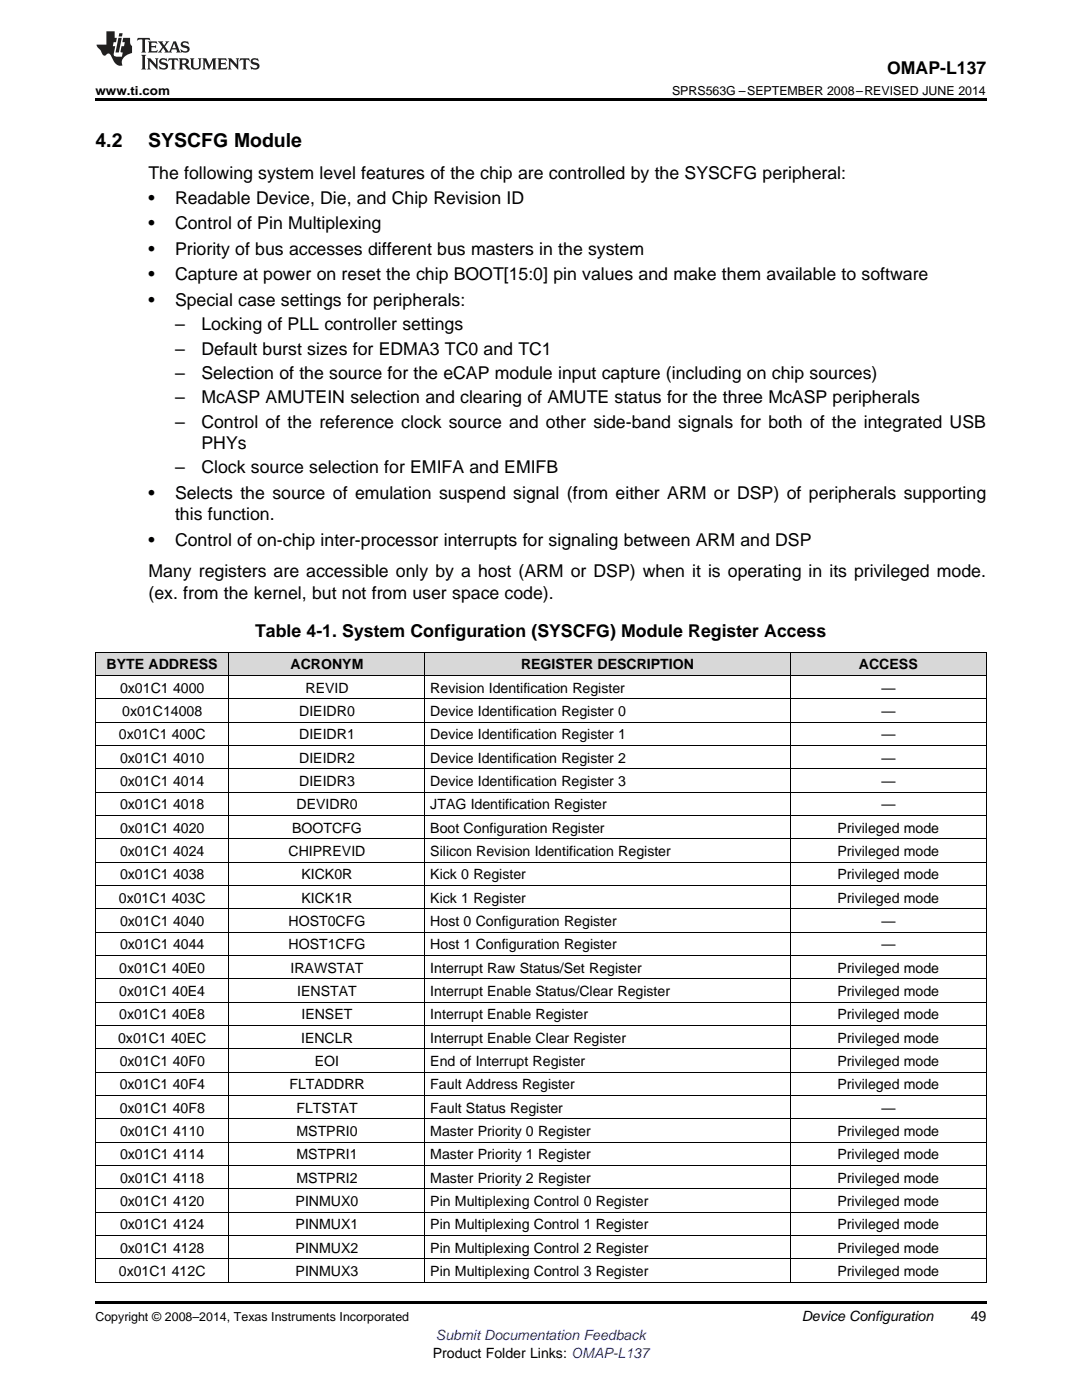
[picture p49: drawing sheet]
<svg xmlns="http://www.w3.org/2000/svg" width="216mm" height="279mm" viewBox="0 0 216 279" stroke-linecap="round" stroke-linejoin="round" font-family="sans-serif">
<defs><g id="words">
<g font-size="3.9">
<text x="19" y="29.3">4.2</text>
<text x="29.6" y="29.3">SYSCFG Module</text>
</g>
<g font-size="3.5">
<text x="177" y="14.8">OMAP-L137</text>
<text x="29.6" y="35.6">The following system level features of the chip are controlled by the SYSCFG peripheral:</text>
<text x="29.6" y="40.7">•</text>
<text x="34.9" y="40.7">Readable Device, Die, and Chip Revision ID</text>
<text x="29.6" y="45.8">•</text>
<text x="34.9" y="45.8">Control of Pin Multiplexing</text>
<text x="29.6" y="50.9">•</text>
<text x="34.9" y="50.9">Priority of bus accesses different bus masters in the system</text>
<text x="29.6" y="56">•</text>
<text x="34.9" y="56">Capture at power on reset the chip BOOT[15:0] pin values and make them available to software</text>
<text x="29.6" y="61">•</text>
<text x="34.9" y="61">Special case settings for peripherals:</text>
<text x="34.9" y="65.9">–</text>
<text x="40.2" y="65.9">Locking of PLL controller settings</text>
<text x="34.9" y="70.8">–</text>
<text x="40.2" y="70.8">Default burst sizes for EDMA3 TC0 and TC1</text>
<text x="34.9" y="75.6">–</text>
<text x="40.2" y="75.6">Selection of the source for the eCAP module input capture (including on chip sources)</text>
<text x="34.9" y="80.5">–</text>
<text x="40.2" y="80.5">McASP AMUTEIN selection and clearing of AMUTE status for the three McASP peripherals</text>
<text x="34.9" y="85.4">–</text>
<text x="40.2" y="85.4">Control of the reference clock source and other side-band signals for both of the integrated USB</text>
<text x="40.2" y="89.6">PHYs</text>
<text x="34.9" y="94.5">–</text>
<text x="40.2" y="94.5">Clock source selection for EMIFA and EMIFB</text>
<text x="29.6" y="99.6">•</text>
<text x="34.9" y="99.6">Selects the source of emulation suspend signal (from either ARM or DSP) of peripherals supporting</text>
<text x="34.9" y="103.8">this function.</text>
<text x="29.6" y="108.9">•</text>
<text x="34.9" y="108.9">Control of on-chip inter-processor interrupts for signaling between ARM and DSP</text>
<text x="29.6" y="115.2">Many registers are accessible only by a host (ARM or DSP) when it is operating in its privileged mode.</text>
<text x="29.6" y="119.5">(ex. from the kernel, but not from user space code).</text>
<text x="50.9" y="127.2">Table 4-1. System Configuration (SYSCFG) Module Register Access</text>
</g>
<g font-size="2.8">
<text x="21.3" y="133.6">BYTE ADDRESS</text>
<text x="58" y="133.6">ACRONYM</text>
<text x="104" y="133.6">REGISTER DESCRIPTION</text>
<text x="171.4" y="133.6">ACCESS</text>
<text x="24" y="138.2">0x01C1</text>
<text x="24.4" y="142.9">0x01C14008</text>
<text x="34.5" y="138.2">4000</text>
<text x="59.7" y="142.9">DIEIDR0</text>
<text x="61" y="138.2">REVID</text>
<text x="85.9" y="138.2">Revision Identification Register</text>
<text x="85.9" y="142.9">Device Identification Register 0</text>
<text x="175.9" y="138.2">—</text>
<text x="175.9" y="142.9">—</text>
<text x="23.7" y="147.5">0x01C1</text>
<text x="34.3" y="147.5">400C</text>
<text x="59.7" y="147.5">DIEIDR1</text>
<text x="85.9" y="147.5">Device Identification Register 1</text>
<text x="175.9" y="147.5">—</text>
<text x="24" y="152.2">0x01C1</text>
<text x="34.5" y="152.2">4010</text>
<text x="59.7" y="152.2">DIEIDR2</text>
<text x="85.9" y="152.2">Device Identification Register 2</text>
<text x="175.9" y="152.2">—</text>
<text x="24" y="156.8">0x01C1</text>
<text x="24" y="161.5">0x01C1</text>
<text x="34.5" y="156.8">4014</text>
<text x="34.5" y="161.5">4018</text>
<text x="59.2" y="161.5">DEVIDR0</text>
<text x="59.7" y="156.8">DIEIDR3</text>
<text x="85.9" y="156.8">Device Identification Register 3</text>
<text x="85.9" y="161.5">JTAG Identification Register</text>
<text x="175.9" y="156.8">—</text>
<text x="175.9" y="161.5">—</text>
<text x="24" y="166.2">0x01C1</text>
<text x="34.5" y="166.2">4020</text>
<text x="58.3" y="166.2">BOOTCFG</text>
<text x="85.9" y="166.2">Boot Configuration Register</text>
<text x="167.1" y="166.2">Privileged mode</text>
<text x="24" y="170.8">0x01C1</text>
<text x="34.5" y="170.8">4024</text>
<text x="57.6" y="170.8">CHIPREVID</text>
<text x="85.9" y="170.8">Silicon Revision Identification Register</text>
<text x="167.1" y="170.8">Privileged mode</text>
<text x="24" y="175.5">0x01C1</text>
<text x="34.5" y="175.5">4038</text>
<text x="60.1" y="175.5">KICK0R</text>
<text x="85.9" y="175.5">Kick 0 Register</text>
<text x="167.1" y="175.5">Privileged mode</text>
<text x="23.7" y="180.1">0x01C1</text>
<text x="24" y="184.8">0x01C1</text>
<text x="34.3" y="180.1">403C</text>
<text x="34.5" y="184.8">4040</text>
<text x="57.6" y="184.8">HOST0CFG</text>
<text x="60.1" y="180.1">KICK1R</text>
<text x="85.9" y="180.1">Kick 1 Register</text>
<text x="85.9" y="184.8">Host 0 Configuration Register</text>
<text x="167.1" y="180.1">Privileged mode</text>
<text x="175.9" y="184.8">—</text>
<text x="24" y="189.4">0x01C1</text>
<text x="34.5" y="189.4">4044</text>
<text x="57.6" y="189.4">HOST1CFG</text>
<text x="85.9" y="189.4">Host 1 Configuration Register</text>
<text x="175.9" y="189.4">—</text>
<text x="23.8" y="194.1">0x01C1</text>
<text x="34.3" y="194.1">40E0</text>
<text x="58" y="194.1">IRAWSTAT</text>
<text x="85.9" y="194.1">Interrupt Raw Status/Set Register</text>
<text x="167.1" y="194.1">Privileged mode</text>
<text x="23.8" y="198.8">0x01C1</text>
<text x="23.8" y="203.4">0x01C1</text>
<text x="34.3" y="198.8">40E4</text>
<text x="34.3" y="203.4">40E8</text>
<text x="59.3" y="198.8">IENSTAT</text>
<text x="60.1" y="203.4">IENSET</text>
<text x="85.9" y="198.8">Interrupt Enable Status/Clear Register</text>
<text x="85.9" y="203.4">Interrupt Enable Register</text>
<text x="167.1" y="198.8">Privileged mode</text>
<text x="167.1" y="203.4">Privileged mode</text>
<text x="23.6" y="208.1">0x01C1</text>
<text x="34.1" y="208.1">40EC</text>
<text x="60.1" y="208.1">IENCLR</text>
<text x="85.9" y="208.1">Interrupt Enable Clear Register</text>
<text x="167.1" y="208.1">Privileged mode</text>
<text x="23.9" y="212.7">0x01C1</text>
<text x="34.5" y="212.7">40F0</text>
<text x="62.8" y="212.7">EOI</text>
<text x="85.9" y="212.7">End of Interrupt Register</text>
<text x="167.1" y="212.7">Privileged mode</text>
<text x="23.9" y="217.4">0x01C1</text>
<text x="34.5" y="217.4">40F4</text>
<text x="57.7" y="217.4">FLTADDRR</text>
<text x="85.9" y="217.4">Fault Address Register</text>
<text x="167.1" y="217.4">Privileged mode</text>
<text x="23.9" y="222">0x01C1</text>
<text x="24" y="226.7">0x01C1</text>
<text x="34.5" y="222">40F8</text>
<text x="34.5" y="226.7">4110</text>
<text x="59.2" y="222">FLTSTAT</text>
<text x="59.2" y="226.7">MSTPRI0</text>
<text x="85.9" y="222">Fault Status Register</text>
<text x="85.9" y="226.7">Master Priority 0 Register</text>
<text x="167.1" y="226.7">Privileged mode</text>
<text x="175.9" y="222">—</text>
<text x="24" y="231.4">0x01C1</text>
<text x="34.5" y="231.4">4114</text>
<text x="59.2" y="231.4">MSTPRI1</text>
<text x="85.9" y="231.4">Master Priority 1 Register</text>
<text x="167.1" y="231.4">Privileged mode</text>
<text x="24" y="236">0x01C1</text>
<text x="34.5" y="236">4118</text>
<text x="59.2" y="236">MSTPRI2</text>
<text x="85.9" y="236">Master Priority 2 Register</text>
<text x="167.1" y="236">Privileged mode</text>
<text x="24" y="240.7">0x01C1</text>
<text x="24" y="245.3">0x01C1</text>
<text x="34.5" y="240.7">4120</text>
<text x="34.5" y="245.3">4124</text>
<text x="59" y="240.7">PINMUX0</text>
<text x="59" y="245.3">PINMUX1</text>
<text x="85.9" y="240.7">Pin Multiplexing Control 0 Register</text>
<text x="85.9" y="245.3">Pin Multiplexing Control 1 Register</text>
<text x="167.1" y="240.7">Privileged mode</text>
<text x="167.1" y="245.3">Privileged mode</text>
<text x="24" y="250">0x01C1</text>
<text x="34.5" y="250">4128</text>
<text x="59" y="250">PINMUX2</text>
<text x="85.9" y="250">Pin Multiplexing Control 2 Register</text>
<text x="167.1" y="250">Privileged mode</text>
<text x="23.7" y="254.6">0x01C1</text>
<text x="34.3" y="254.6">412C</text>
<text x="59" y="254.6">PINMUX3</text>
<text x="85.9" y="254.6">Pin Multiplexing Control 3 Register</text>
<text x="167.1" y="254.6">Privileged mode</text>
<text x="160" y="263.6">Device Configuration</text>
<text x="193.7" y="263.6">49</text>
<text x="86.4" y="270.9">Product Folder Links: OMAP-L137</text>
</g>
<text font-size="2.8" fill="#00f" x="87" y="267.4">Submit Documentation Feedback</text>
<g font-size="2.5">
<text x="19" y="19">www.ti.com</text>
<text x="134.1" y="19">SPRS563G –SEPTEMBER 2008–REVISED JUNE 2014</text>
<text x="19" y="263.6">Copyright © 2008–2014, Texas Instruments Incorporated</text>
</g>
</g></defs>
<g fill="#d8d8d8">
<path d="M19 130.2h26.7v4.6h-26.7z"/>
<path d="M45.7 130.2h39.1v4.6h-39.1z"/>
<path d="M84.8 130.2h72.9v4.6h-72.9z"/>
<path d="M157.7 130.2h39.1v4.6h-39.1z"/>
</g>
<path d="M19 19.5h177.8v.5h-177.8zM19 259.7h177.8v.5h-177.8z" fill="#000"/>
<g fill="none" stroke="#000" stroke-width=".2">
<path d="M19 139.4h177.8M19 134.8h177.8M19 130.1h177.8M19.1 130.1v125.8M45.7 130.1v125.8M84.8 130.1v125.8M157.7 130.1v125.8M196.8 130.1v125.8M19 158.1h177.8M19 153.4h177.8M19 148.7h177.8M19 144.1h177.8"/>
<path d="M19 176.7h177.8M19 172h177.8M19 167.4h177.8M19 162.7h177.8M19 200h177.8M19 195.3h177.8M19 190.7h177.8M19 186h177.8M19 181.3h177.8M19 218.6h177.8M19 213.9h177.8M19 209.3h177.8"/>
<path d="M19 204.6h177.8M19 237.2h177.8M19 232.6h177.8M19 227.9h177.8M19 223.3h177.8M19 255.9h177.8M19 251.2h177.8M19 246.5h177.8M19 241.9h177.8"/>
</g>
<g fill="#231f20">
<path d="M27.5 7.6l-.1 .5 .4-.2h.6v.1v2.1l-.2 .4h1l-.3-.4v-2.1l.1-.1h.5l.5 .2-.2-.5zM29.5 8.3l.2 .3v1.5l-.2 .4h1.8l.2-.6a1.04 1.04 0 0 1-1.3 .2v-.7h.6l.3 .2v-.6l-.3 .2h-.6v-.6l.8-.1 .4 .3-.2-.5zM31.5 8.3l.9 1.1-.9 1.1h.8l-.2-.2 .5-.7 .4 .7-.2 .2h1.5l-.1-.2 .1-.4h.9l.1 .4-.2 .2h1l-.3-.3-.7-1.9h-.5l-.9 2-.8-1 .9-1h-.8l.1 .3-.3 .5-.4-.6 .2-.2zM34.7 8.6l.4 1h-.7zM36.3 8.4a.63 .63 0 0 0-.2 .7 .63 .63 0 0 0 .6 .4l.6 .2 .1 .2a.75 .75 0 0 1-.7 .4 .75 .75 0 0 1-.6-.5l.1 .7 .1-.1a1.11 1.11 0 0 0 1.5-.6 1.13 1.13 0 0 0-1.2-.8l-.1-.4a1.04 1.04 0 0 1 1.2 .2l-.2-.5-.1 .1-.5-.2zM28.2 10.9l.2 .4v2.2l-.2 .4h1l-.3-.4v-2.2l.3-.4zM29.3 11.6l.3 .4v1.5l-.3 .4h.8l-.2-.4v-1.3l1.5 1.7v-1.9l.2-.4h-.7l.2 .4v.9l-1.1-1.3zM32 11.8a.62 .62 0 0 0-.2 .7 .62 .62 0 0 0 .6 .4l.6 .1 .1 .3a.76 .76 0 0 1-.7 .3 .76 .76 0 0 1-.6-.4l.1 .7 .1-.1a1.11 1.11 0 0 0 1.5-.6 1.13 1.13 0 0 0-1.2-.8l-.1-.4a1.04 1.04 0 0 1 1.2 .2l-.2-.6-.1 .1-.5-.1zM33.7 11.6l-.2 .6a.61 .61 0 0 1 .8-.3v1.6l-.2 .4h.9l-.2-.4v-1.6a.63 .63 0 0 1 .8 .3l-.2-.6zM35.6 11.6l.3 .4v1.5l-.3 .4h1l-.2-.2v-.8l.5 .2a.76 .76 0 0 0 1.2 .7l-1-1a.58 .58 0 0 0 .6-.5 .58 .58 0 0 0-.5-.6zM36.4 11.9h.1a.45 .45 0 0 1 .5 .1 .45 .45 0 0 1 .1 .5l-.7 .2zM37.9 11.6l.2 .2a2.17 2.17 0 0 0 .3 1.9 .99 .99 0 0 0 1.6-.6v-1.1l.2-.4h-.7l.2 .2a1.92 1.92 0 0 1-.2 1.8 .6 .6 0 0 1-.9-.5v-1.1l.2-.4zM40.4 11.6l.2 .4v1.5l-.2 .4h.7l-.2-.4v-1.4l.8 1.8 .8-1.8v1.4l-.2 .4h.9l-.2-.4v-1.5l.2-.4h-.8l-.6 1.5-.6-1.5zM43.4 11.6l.2 .4v1.5l-.2 .4h1.8l.2-.6a1.04 1.04 0 0 1-1.3 .1v-.6h.5l.4 .2v-.6l-.4 .2h-.5v-.7h.8l.3 .3-.1-.6zM45.5 11.6l.2 .4v1.5l-.2 .4h.7l-.2-.4v-1.3l1.5 1.7v-1.9l.2-.4h-.7l.2 .4v.9l-1.1-1.3zM47.9 11.6l-.1 .6a.61 .61 0 0 1 .8-.3v1.6l-.3 .4h1l-.3-.4 .1-1.6a.63 .63 0 0 1 .7 .3l-.1-.6zM50.2 11.8a.62 .62 0 0 0-.2 .7 .62 .62 0 0 0 .6 .4l.6 .1 .2 .3a.76 .76 0 0 1-.8 .3 .76 .76 0 0 1-.6-.4l.1 .7 .2-.1a1.11 1.11 0 0 0 1.5-.6 1.13 1.13 0 0 0-1.3-.8l-.1-.4a1.04 1.04 0 0 1 1.2 .2l-.1-.6-.2 .1-.5-.1z"/>
<path d="M21.2 6.3v2.6h-1.9l.1 .4 .7 .9a.91 .91 0 0 0 1 .8 .56 .56 0 0 1 .5-.3 .56 .56 0 0 1 .5 .3l.4 .8a1.53 1.53 0 0 0 1.9 1.2 1.54 1.54 0 0 1 1-2.1l.9-.3v-1.4a1.52 1.52 0 0 1-.3-1.6h-1.4l-.2 .8h.5l-.2 .8h-.4l-.2 1v.2l.4 .1-.2 .8a1.93 1.93 0 0 1-1.6-.3l.3-1.8h-.5l.2-.8h.4l.2-.8h-.4v-1.3zM23.6 7.6l-.6 2.9h.7l.6-2.9zM23.8 6.6l-.1 .7h.6l.2-.7z"/>
</g>
<use href="#words"/>
</svg>
